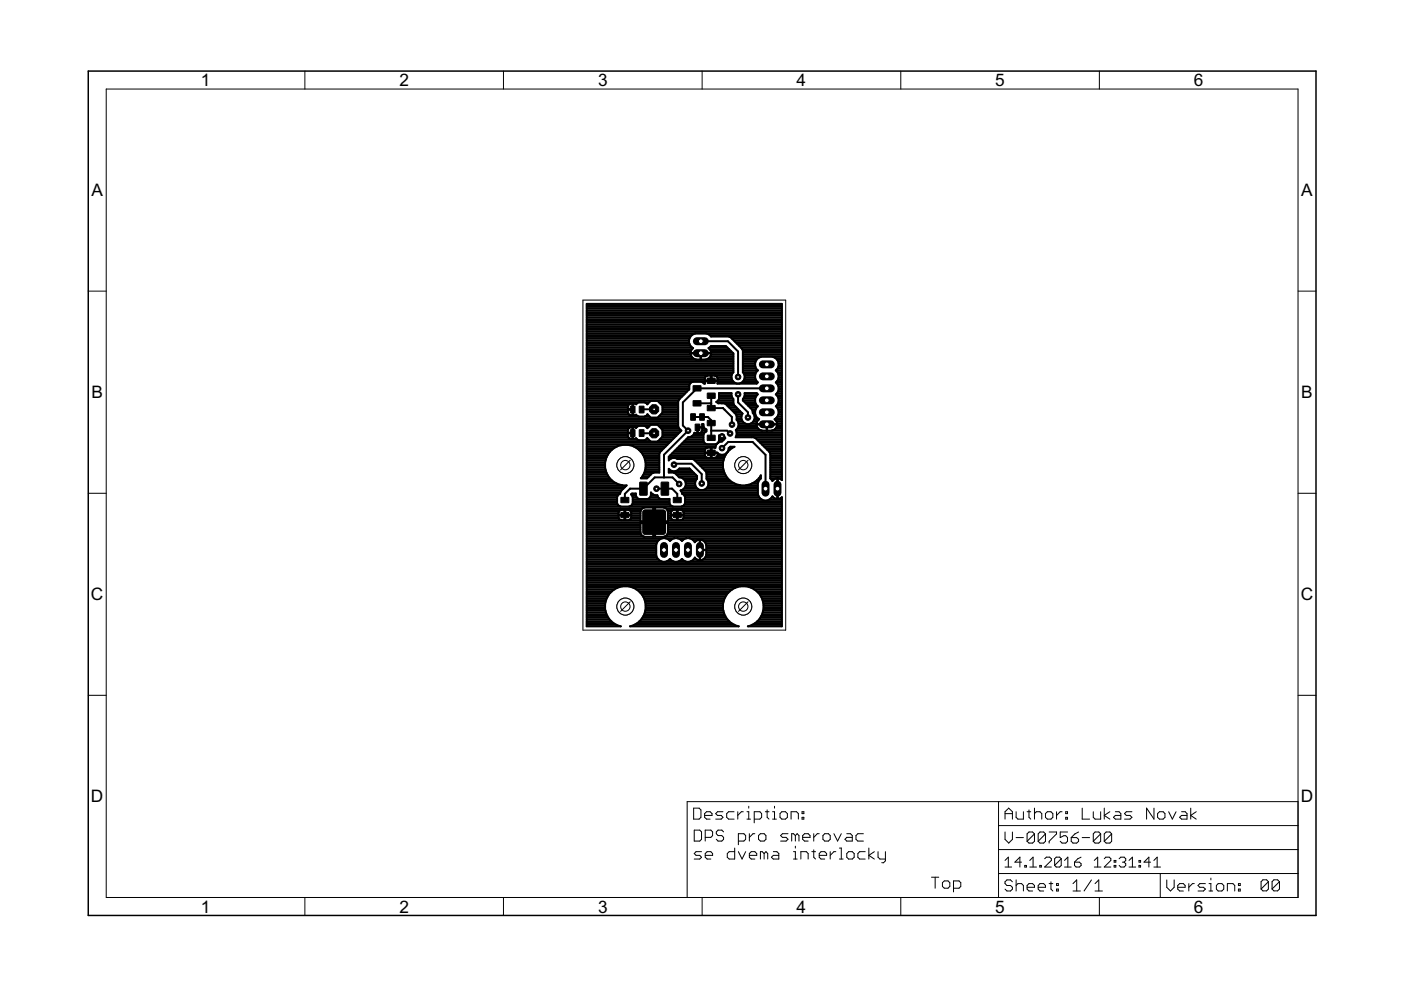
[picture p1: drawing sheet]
<svg xmlns="http://www.w3.org/2000/svg" width="297mm" height="210mm" viewBox="0 0 297 210" stroke-linecap="round" stroke-linejoin="round" font-family="sans-serif">
<defs><g id="words">
<g font-size="4.1">
<text x="42.6" y="18.3">1</text>
<text x="84.7" y="18.3">2</text>
<text x="126.8" y="18.3">3</text>
<text x="168.9" y="18.3">4</text>
<text x="211" y="18.3">5</text>
<text x="253.1" y="18.3">6</text>
<text x="19.4" y="41.6">A</text>
<text x="275.9" y="41.6">A</text>
<text x="19.4" y="84.4">B</text>
<text x="275.9" y="84.4">B</text>
<text x="19.3" y="127.3">C</text>
<text x="275.8" y="127.3">C</text>
<text x="19.3" y="170.1">D</text>
<text x="275.8" y="170.1">D</text>
<text x="42.6" y="193.5">1</text>
<text x="84.7" y="193.5">2</text>
<text x="126.8" y="193.5">3</text>
<text x="168.9" y="193.5">4</text>
<text x="211" y="193.5">5</text>
<text x="253.1" y="193.5">6</text>
</g>
</g></defs>
<g fill="#000" stroke="#000" stroke-width=".21">
<path d="M133.7 91.1h.9v1.4h-.9z" fill-rule="evenodd"/>
<path d="M133.7 86.1h.9v1.4h-.9z" fill-rule="evenodd"/>
<path d="M135.6 91.1h.9v1.4h-.9z" fill-rule="evenodd"/>
<path d="M135.6 86.1h.9v1.4h-.9z" fill-rule="evenodd"/>
<path d="M146.5 87.7h.9v1.4h-.9z" fill-rule="evenodd"/>
<path d="M147 85h1.6v1.1h-1.6z" fill-rule="evenodd"/>
<path d="M147 81.8h1.6v1.1h-1.6z" fill-rule="evenodd"/>
<path d="M147.4 89.9h1v1.4h-1z" fill-rule="evenodd"/>
<path d="M148.4 87.7h.9v1.4h-.9z" fill-rule="evenodd"/>
<path d="M150 95.5h1.6v1h-1.6z" fill-rule="evenodd"/>
<path d="M150 92.3h1.6v1.1h-1.6z" fill-rule="evenodd"/>
<path d="M150 89.2h1.6v1h-1.6z" fill-rule="evenodd"/>
<path d="M150 86h1.6v1.1h-1.6z" fill-rule="evenodd"/>
<path d="M150 80.2h1.6v1.1h-1.6z" fill-rule="evenodd"/>
<path d="M150 83.4h1.6v1h-1.6z" fill-rule="evenodd"/>
<path d="M131.7 108.7h1.6v1h-1.6z" fill-rule="evenodd"/>
<path d="M131.7 105.5h1.6v1.1h-1.6z" fill-rule="evenodd"/>
<path d="M135.7 102.3h1.5v2.7h-1.5z" fill-rule="evenodd"/>
<path d="M136.3 108.3l.5-.2h3.8l.4 .2 .1 4.5-.2 .4-4.1 .1-.5-.2z" fill-rule="evenodd"/>
<path d="M140.2 102.3h1.5v2.7h-1.5z" fill-rule="evenodd"/>
<path d="M142.8 108.7h1.6v1h-1.6z" fill-rule="evenodd"/>
<path d="M142.8 105.5h1.6v1.1h-1.6z" fill-rule="evenodd"/>
</g>
<g fill="none" stroke="#000" stroke-width=".42">
<path d="M124.4 79.7h25.5M124.4 79.3h30.8M124.4 78.9h31.1M124.4 78.5h31.1M124.4 78.2h31.1M124.4 77.8h31.1M124.4 77.4h31.1M124.4 77h31.1M124.4 76.7h31.1M124.4 76.3h31.1M124.4 75.9h22.5M124.4 75.5h22.2"/>
<path d="M124.4 75.2h22M124.4 74.8h22M124.4 74.4h22.1M124.4 74h22.3M124.4 73.7h22.3M124.4 73.3h22M124.4 72.9h21.8M124.4 72.6h21.7M124.4 72.2h21.7M124.4 71.8h21.8M124.4 71.4h21.9M124.4 71.1h22.3"/>
<path d="M124.4 70.7h41.4M124.4 70.3h41.4M124.4 69.9h41.4M124.4 69.6h41.4M124.4 69.2h41.4M124.4 68.8h41.4M124.4 68.4h41.4M124.4 68.1h41.4M124.4 67.7h41.4M124.4 67.3h41.4M124.4 66.9h41.4M124.4 66.6h41.4"/>
<path d="M124.4 66.2h41.4M124.4 65.8h41.4M124.4 65.4h41.4M124.4 65.1h41.4M124.4 64.7h41.4M146.4 74.8l.2-.6 .4-.4a1.66 1.66 0 0 1-.9-1.7 1.66 1.66 0 0 1 1.3-1.4h2.4l.6 .3 .3 .4h3.8l.4 .1 2.4 2.5 .2 .3v4.6M146.4 74.8h2.1v1.4h-.9l-.7-.3M146.9 75.9l-.4-.5-.1-.5h4.4l-.1 .5-.4 .5M148.5 75.9h.1M148.5 75.5h.1M148.5 75.2h.1M148.6 72.3h5.7l2.2 2.2v5.4"/>
<path d="M149.6 79.8l.4-.1h1.7l.4 .4v.5h-2.7l.1-.5zM150.3 75.9h5.2M150.4 73.7h3.8M150.5 71.1h15.3M150.5 74h4.1M150.6 75.5h4.9M150.7 74.4h4.3M150.7 79.7v1.1h-1.3l.1 .5-.8-.3h-1.8l-.4 .1-.4 .6v.8l-2.2 2.3-.1 .3v5.3l.7 .9-4.6 4.5-.1 .4v4h-1.2l-.4 .2-1 1M150.7 75.2h4.8M150.8 74.8l-.2-.6-.4-.4 .5-.4h3.2l1.6 1.5v4M150.8 74.8h-2.2v1.4h.9l.8-.3M150.8 74.8h4.5"/>
<path d="M151.7 79.7h3.4M154.7 71.4h11.1M155.2 71.8h10.6M155.5 78.9a1.42 1.42 0 0 0 0 2 1.42 1.42 0 0 0 2 0 1.42 1.42 0 0 0 0-2M155.6 72.2h10.2M155.9 72.6h9.9M156.3 72.9h9.5M156.7 73.3h9.1M157.1 73.7h8.7M157.4 74h8.4M157.5 78.9h2.8M157.5 78.5h3.2"/>
<path d="M157.5 78.2h2.8M157.5 77.8h2.7M157.5 77.4h2.6M157.5 77h2.6M157.5 76.7h2.7M157.5 76.3h2.9M157.5 75.9h3.3M157.5 75.5h8.3M157.5 75.2h8.3M157.5 74.8h8.3M157.5 74.4h8.3M157.8 79.3h2.4"/>
<path d="M157.9 79.7h2.2M160.7 78.5a1.65 1.65 0 0 1-.6-1.7 1.65 1.65 0 0 1 1.3-1.2h2.3a1.64 1.64 0 0 1 1.4 1.2 1.64 1.64 0 0 1-.6 1.7M160.7 78.5a1.64 1.64 0 0 0 0 2.6l-.3 .2h-8.3v-.5h-1.2v-1.1M164.4 75.9h1.4M164.5 78.5a1.6 1.6 0 0 1 0 2.6 1.6 1.6 0 0 1 0 2.5l.3 .3 .3 .7M164.5 78.5h1.3M164.8 76.3h1M164.8 78.9h1M164.8 78.2h1M165 76.7h.8M165 79.3h.8M165 77.8h.8"/>
<path d="M165.1 79.7h.7M165.1 77.4h.7M165.1 77h.7M124.4 94.3h17.1M124.4 85.3h13.3M124.4 88.3h10.9M124.4 99.9h4.1M124.4 99.5h4M124.4 99.1h3.9M124.4 98.8h3.9M124.4 98.4h3.9M124.4 98h3.9"/>
<path d="M124.4 97.6h4M124.4 97.3h4.1M124.4 96.9h4.2M124.4 96.5h4.4M124.4 96.1h4.7M124.4 95.8h4.9M124.4 95.4h5.3M124.4 95h5.8M124.4 94.7h6.5M124.4 93.9h17.5M124.4 93.5h13.5M124.4 93.2h10.7"/>
<path d="M124.4 92.8h8.8M124.4 92.4h8.7M124.4 92h8.7M124.4 91.7h8.7M124.4 91.3h8.7M124.4 90.9h8.8M124.4 90.5h10.6M124.4 90.1h13.5M124.4 89.8h19.4M124.4 89.4h19.4M124.4 89h19.4M124.4 88.7h19.4"/>
<path d="M124.4 87.9h9M124.4 87.5h8.7M124.4 87.2h8.7M124.4 86.4h8.7M124.4 86h8.7M124.4 85.7h9.1M124.4 84.9h19.5M124.4 84.5h19.8M124.4 84.2h20.1M124.4 83.8h20.5M124.4 83.4h20.9M124.4 83h21.2"/>
<path d="M124.4 82.7h21.6M124.4 82.3h21.7M124.4 81.9h21.7M124.4 81.5h21.8M124.4 81.2h22.1M124.4 80.8h26.3M124.4 80.4h25M124.4 80.1h25.1M132 94.3a4.3 4.3 0 0 0-3.4 6M133.2 94.3a4.3 4.3 0 0 1 3.4 6M133.2 86l.2-.3 .7-.1v2.4l-.8-.1M133.2 86l-.1 .8"/>
<path d="M133.2 90.9l.4-.3h.5v2.4h-.7l-.3-.5v-.6h1.1v1.1l.7-.1 .6 .4h1.1l.6-.4M133.3 87.9l-.2-.4v-.6h1.1v1.1l.7-.1M134.1 92.8h.1M134.1 92.4h.1M134.1 92h.1M134.1 91.7h.1M134.1 91.3h.1M134.1 90.9h.1M134.1 87.9h.1M134.1 87.5h.1M134.1 87.2h.1M134.1 86.4h.1"/>
<path d="M134.1 86h.1M134.1 85.7h.1M134.3 94.7h6.8M134.8 85.7h.1M134.9 90.7l-.7-.1v1.2h-1.1l.1-.9M134.9 90.7l.6-.4h1.1l.7 .5 .7-.7h1.4l1.1 1v1.5l-1.1 1h-1.4l-.8-.7M134.9 90.7h.1M134.9 87.9h.1M135 95h5.8M135.5 85.3l-.6 .4-.7-.1v1.2h-9.8M135.5 95.4h4.9M135.8 95.8h4.2"/>
<path d="M136 91.8l2.7 .1M136.1 96.1h3.7M136.4 96.5h3.4M136.6 96.9h3.2M136.6 85.3l.6 .4M136.7 99.9h3.1M136.7 97.3h3.1M136.7 88.3h1M136.8 97.6h3M136.8 99.5h3M136.9 99.1h2.9M136.9 98.8h2.9"/>
<path d="M136.9 98.4h2.9M136.9 98h2.9M137 93.2h.5M137.1 90.5h.4M137.2 85.7h.1M137.2 92.9h.1M137.2 85.7l.8-.7h1.4l1.1 1M137.2 87.9h.1M138.7 86.8h-2.7M139.5 90.1h4.3M139.5 93.5h2.8M139.7 88.3h4.1"/>
<path d="M139.7 85.3h4.1M139.9 90.5h3.9M139.9 93.2h2.7M140.1 87.9h3.7M140.1 85.7h3.7M140.3 90.9h3.8M140.3 92.8h2.7M140.4 87.5h3.4M140.4 86h3.4M140.5 86v1.5M140.5 86.8h3.3M140.5 87.5l-1.1 1h-1.4l-.7-.7-.7 .5h-1.1l-.6-.4"/>
<path d="M140.5 92.4h2.9M140.5 92h3.2M140.5 91.7h3.6M140.5 91.3h3.9M140.5 87.2h3.3M140.5 86.4h3.3M141.8 99.9h.8M141.8 99.5h.1M141.8 97.3h.4M141.8 96.9h7.8M142.1 96.5h7.3M142.5 96.1h6.9"/>
<path d="M142.9 95.8h6.5M142.9 98.5l.2-.2h3.5l2.2 2.2v2M143.2 99.9h3.5M143.2 95.4h6.3M143.6 97.3h9.9M143.6 95h6.1M143.9 99.5h2.5M144 94.7h7.7M144.4 94.3h7.5M144.7 93.9h4.7M145.1 93.5h4.1M145.5 93.2h3.6"/>
<path d="M145.8 92.8h3.3M146.8 92.4h2.3M146.9 88.4h3.2l.7 .7v3.7M147.1 92h2.1M147.3 97.6h6.1M147.7 98h5.6M147.8 85.5l3 .1M147.8 91.7h.1M147.8 91.3h.1M147.8 90.9h.1M148.1 98.4h5.2M148.5 98.8h4.8"/>
<path d="M148.7 91.7h.8M148.8 99.1h4.5M148.9 91.3l-.3 .5h-.7v-1.2h1v-.7h.2a.91 .91 0 0 0 .7 1.1v.5l-.5 .3-.2 .4 .2 1.6 .6 .4h1.8l.6-.4M148.9 91.3v-.6h-1.1v1.1h-.6a1.28 1.28 0 0 1-1.3 .9l-4.1 4.1v.8a1.38 1.38 0 0 1 1.8-.3h3.2l.4 .2 2.4 2.4 .2 .4M148.9 91.3h.9M148.9 90.9h.6M148.9 90.5h.3M148.9 90.1h.2M149.1 81.2h.3M149.2 99.5h4.2M149.4 96.5v-.4h2.7v.4M149.6 99.9h3.9"/>
<path d="M150.7 96.9h.2M150.7 96.5h.2M150.7 96.1h.2M150.7 95.8h.2M150.7 95.4h.2M150.7 95h.2M150.7 80.4h.2M150.7 80.1h.2M150.8 91.3h3.4l.6 .6M150.8 83.9v2.6h2.5M150.9 80.8h4.5M152 96.9h1.6"/>
<path d="M152 85.3h3.5M152 85.3l.3 .2h1.2l.4 .2M152.1 80.1h3M152.1 96.5h1.7M152.1 96.1h.1M152.1 81.2h3.7M152.1 80.4h3.1M152.2 93.9h.1M152.3 84.9h3.2M152.3 93.8l-.4 .4-.2 .8-.8-.1v2.2l.9-.1 .3-.5M152.4 93.5h.7M152.4 84.5l-.1 .4-.5 .3 .2 .1"/>
<path d="M152.4 84.5v-1.1h2.7v.5l.4 .7 .1 1.3 1.8 1.8a1.41 1.41 0 0 0 .3 1.9 1.41 1.41 0 0 0 1.9-.1 1.41 1.41 0 0 0 0-2l-.2-.7-1.9-1.9M152.4 92.3h1l.4 .6-.7 .7-.8 .2 .1-.3zM152.4 93.2h1.1M152.4 92.8h1.3M152.4 92.4h1.1M152.4 84.5h3M152.4 84.2h2.8M152.4 83.8h2.7M152.4 83.4h2.7M153.1 95l1.3-1.3h5.2l2.7 2.7v7.2M153.3 86.5h.1M153.3 86.5l1.9 1.9v1.6"/>
<path d="M153.9 85.7l.6 .6M153.9 85.7h.1M153.9 85.7h1.6M153.9 96.1h.2M154.2 86h1.6M154.3 95.8a1.42 1.42 0 0 1-2.3 .1h-2.6l.1-.7 .4-.2 .8-.1v2.2l-.9-.1-.4-.5M154.3 95.8h.1M154.5 95.4h.2M154.5 86.3l1.5 1.5 .2 .4v.8M154.5 86.3h.1M154.5 95l-.2 .8M154.5 95l.3-.3h.9a4.3 4.3 0 0 0-2.1 5.6"/>
<path d="M154.5 95h.7M154.6 86.4h1.6M155 86.8h1.5M155.2 90h.1M155.4 87.2h1.5M155.7 87.5h1.6M156 91.3h5.4M156.1 87.9h1.2M156.1 92.4h9.7M156.2 91.6v.6l-.2 .5h3.8l.3 .2 3.1 3 .1 .3v5.3l.5 .5 .5-.5 .5-.1 .1 2.2v-2.2l.9 .4v-37.4h-41.4v68.4h7.2a4.3 4.3 0 0 1-2.6-6.6 4.3 4.3 0 0 1 7.2 0 4.3 4.3 0 0 1-2.6 6.6h23a4.3 4.3 0 0 1-2.6-6.6 4.3 4.3 0 0 1 7.2 0 4.3 4.3 0 0 1-2.6 6.6h7.2v-27.4l-.9 .4v-2.1l-.1 2.1-.5-.1-.5-.5a1.64 1.64 0 0 1-1.7 .9 1.64 1.64 0 0 1-1.4-1.3v-2.4l.2-.6 .4-.3v-.7a4.3 4.3 0 0 1-4 2.1 4.3 4.3 0 0 1-3.7-2.6M156.2 89a1.37 1.37 0 0 1-.2 2.2l.2 .4M156.2 88.3h1"/>
<path d="M156.2 92h9.6M156.2 91.7h9.6M156.2 89h1.1M156.2 88.7h1M156.3 90.9h4.5M156.4 89.4h1.1M156.5 90.5h4M156.5 83.6v1.7l2.1 2.1v1.1M156.6 90.1h3.8M156.6 89.8h1.4M157.1 81.2h3.5M157.5 84.9h2.6"/>
<path d="M157.5 84.5h2.6M157.6 80.8h2.8M157.8 84.2h2.5M157.8 80.4h2.4M157.9 85.3h2.2M157.9 83.8h2.6M157.9 83.4h2.6M157.9 80.1h2.2M158.3 85.7h2M158.6 86h2M159 86.4h1.4M159.2 89.8h1.2"/>
<path d="M159.4 86.8h.8M159.6 87.2h.5M159.6 87.5h.5M159.7 89.4h.8M159.9 87.9h.3M159.9 89h.9M160 92.8h5.8M160 88.3h.3M160 88.7h.7M160.1 84.6l.2-.7 .4-.3-.3-.2h-2.5v.5l-.4 1M160.1 84.6v.6l.2 .6 .4 .3a1.64 1.64 0 0 0 .3 2.8l-.5 .6-.1 .4h2.1v1.4h-.9a1.33 1.33 0 0 1-1.2-1.3h4.4a1.37 1.37 0 0 1-1.1 1.3M160.4 93.2h5.4"/>
<path d="M160.8 93.5h5M161.2 93.9h4.6M161.6 94.3h4.2M161.9 94.7h3.9M162.3 95h3.5M162.5 91.3h.1M162.5 90.9h.1M162.5 90.5h.1M162.5 90.1h.1M162.6 82.3h-14.8l-3 3v4.9l1.1 1.1-5.1 5.1v4.8M162.7 95.4h3.1M163.1 95.8h2.7"/>
<path d="M163.3 96.1h2.5M163.3 99.9h2.5M163.3 99.5h2.5M163.3 99.1h2.5M163.3 98.8h2.5M163.3 98.4h2.5M163.3 98h2.5M163.3 97.6h2.5M163.3 97.3h2.5M163.3 96.9h2.5M163.3 96.5h2.5M163.7 91.3h2.1"/>
<path d="M164.4 90.9h1.4M164.4 89h1.4M164.5 88.7h1.3M164.6 81.2h1.2M164.6 86h1.2M164.7 90.5h1.1M164.7 89.4h1.1M164.7 83.8h1.1M164.7 83.4h1.1M164.7 86.4h1.1M164.8 90.1h1M164.8 89.8h1"/>
<path d="M164.8 80.8h1M164.8 88.3h1M164.9 81.5h.9M164.9 85.7h.9M164.9 84.2h.9M164.9 83h.9M165 86.8h.8M165 80.4h.8M165 87.9h.8M165 85.3h.8M165 81.9h.8M165.1 84.5h.7"/>
<path d="M165.1 84.6v.6l-.6 .9a1.63 1.63 0 0 1-.3 2.8l.5 .6 .1 .4h-2.2v1.4h1.1M165.1 87.5h.7M165.1 87.2h.7M165.1 84.9h.7M165.1 82.7h.7M165.1 82.3h.7M165.1 80.1h.7M124.4 101.4h4.9M124.4 107.4h41.4M124.4 108.1h7.2M124.4 114.1h41.4M124.4 119.7h41.4"/>
<path d="M124.4 119.4h41.4M124.4 119h15.8M124.4 118.6h15.2M124.4 118.2h14.9M124.4 117.9h14.8M124.4 117.5h14.7M124.4 117.1h14.7M124.4 116.8h14.7M124.4 116.4h14.7M124.4 116h14.7M124.4 115.6h14.7M124.4 115.3h14.8"/>
<path d="M124.4 114.9h15M124.4 114.5h15.3M124.4 113.7h12M124.4 113.4h11.6M124.4 113h11.4M124.4 112.6h11.4M124.4 112.2h11.4M124.4 111.9h11.4M124.4 111.5h11.4M124.4 111.1h11.4M124.4 110.8h14.1M124.4 110.4h11.4"/>
<path d="M124.4 110h6.9M124.4 109.6h6.7M124.4 109.3h8M124.4 108.9h6.7M124.4 108.5h6.8M124.4 107.8h11.8M124.4 107h6.6M124.4 106.6h6.4M124.4 106.3h6.4M124.4 105.9h6.4M124.4 105.5h6.4M124.4 105.1h6.5"/>
<path d="M124.4 104.8h6.9M124.4 104.4h7.1M124.4 104h7.4M124.4 103.6h7.7M124.4 103.3h8.1M124.4 102.9h7.5M124.4 102.5h6.3M124.4 102.2h5.7M124.4 101.8h5.3M124.4 101h4.6M124.4 100.6h4.4M124.4 100.3h4.2"/>
<path d="M128.6 100.3a4.2 4.2 0 0 0 4.3 2.6l-1.3 1.2-.1 .6-.5 .4-.2 .3v1.3M130.8 106.7l.2 .3M131 107l.6 .4M131.4 108.3l.3-.2h1.7l.4 .4v.6h-2.7v-.4zM132.4 108.1v2.2h-.8l-.4-.4-.1-.6h2.7v.6l-.4 .4h-.8v-2.2M132.4 110h.2M132.4 109.6h.2M132.4 108.9h.2M132.4 108.5h.2M132.6 109.3h3.2M133.3 108.1h2.6M133.7 110h2.1"/>
<path d="M133.8 108.5h2M133.8 109.6h2M133.8 108.9h2M133.9 104.8h.9M134 107h8.1M134 107l-.6 .4M134 105.1h.9M134.2 106.7l-.2 .3M134.2 106.7v-1.3l-.4-.6 .2-.2h.8a.98 .98 0 0 0 .8 1.2l2-.1 .4-.6v-.7l.4 .4 1 .2a.92 .92 0 0 0 .7 .8h1.8v.9M134.2 106.6h7.7M134.2 106.3h7.7M134.2 105.9h7.7"/>
<path d="M134.2 105.5h.9M135.8 108.5v2h5.8v-2M135.9 108.1l.2-.3 .6-.2h1.8v6.2h-1.8l-.7-.3-.2-.6v-2h5.8v2l-.2 .6-.3 .2-2.2 .1v-6.2h1.8l.4 .1 .4 .4M135.9 108.1l-.1 .4M136.2 101h1.4M136.4 100.6h1.6M136.6 100.3l-.7 1.1h1.3M136.6 100.3h1.9M137.8 105.5h1.8M138 105.1h1.4M138 104.8h.4M138.5 108.1h.4"/>
<path d="M138.5 113.7h.4M138.5 113.4h.4M138.5 113h.4M138.5 112.6h.4M138.5 112.2h.4M138.5 111.9h.4M138.5 111.5h.4M138.5 111.1h.4M138.5 110.4h.4M138.5 110h.4M138.5 109.6h.4M138.5 109.3h.4"/>
<path d="M138.5 108.9h.4M138.5 108.5h.4M138.5 107.8h.4M138.9 110.8h26.9M139.2 103.6h3.3l1.1 1.1v1.3M140.5 114.1l-.7 .3-.4 .4-.3 .6v2.4a1.66 1.66 0 0 0 1.3 1.3 1.66 1.66 0 0 0 1.6-.6 1.6 1.6 0 0 0 2.6 0 1.62 1.62 0 0 0 2.7-.3M140.9 113.7h24.9M141.1 114.1l.6 .3 .3 .3 1-.6M141.1 107.8h24.7M141.4 119h1.3M141.4 113.4h24.4M141.5 108.1h1.2"/>
<path d="M141.5 108.1l.1 .4M141.6 113h24.2M141.6 112.6h24.2M141.6 112.2h24.2M141.6 111.9h24.2M141.6 111.5h24.2M141.6 111.1h24.2M141.6 110.4h24.2M141.6 110h.7M141.6 109.6h.6M141.6 109.3h1.9M141.6 108.9h.6"/>
<path d="M141.6 108.5h.7M141.8 114.5h.5M141.9 106.7l.2 .3 .6 .4M141.9 118.6h.3M142.5 108.3l.3-.2h1.7l.4 .5v.5h-2.7l.1-.5zM142.9 100.3h4.2M143.4 100.6h4.1M143.5 108.1v2.2h-.8l-.4-.4-.1-.6h2.7v.5l-.4 .5h-.8v-2.2M143.5 110h.2M143.5 109.6h.2M143.5 108.9h.2M143.5 108.5h.2"/>
<path d="M143.6 114.1l.7 .3 .3 .3 .9-.6M143.7 109.3h22.1M143.8 101h4M143.9 119h1.4M144 102.6l-1.4-1.4h-3.8l-2.4 2.4h-2.8l-1.1 1.1v1.3M144.3 104h16.4M144.4 114.5h.4M144.4 108.1h21.4M144.5 118.6h.2M144.5 104.4h16.2M144.7 101.4h3.1M144.8 104.8h15.9"/>
<path d="M144.8 110h21M144.9 108.5h20.9M144.9 109.6h20.9M144.9 108.9h20.9M144.9 103.6h3M145.1 107l-.6 .4M145.1 107h20.7M145.1 101.8h2.5M145.1 105.1h15.7M145.2 106.7l-.1 .3M145.2 106.6h20.6M145.2 106.3h20.6"/>
<path d="M145.2 105.9h16.3M145.2 105.5h15.8M145.2 103.3h2.4M145.3 102.2h2.1M145.4 102.9l-.2 .5-.4 .4-.5 .2 .3 .7 .5 .4 .1 .3v1.3M145.4 102.9h2M145.4 102.5h2M146.2 114.1l.6 .3 .5 .6 .6-.5 .5-.1v2.2h1.4v-.9M146.4 119h19.4M146.9 114.5h1M147 118.6h.7M147.3 114.9h.1"/>
<path d="M147.3 118.2h.1M148.4 118.6h.1M148.4 118.2h.1M148.4 117.9h.1M148.4 117.5h.1M148.4 117.1h.1M148.4 116.8h.1M148.4 116.4h.1M148.4 116h.1M148.4 115.6h.1M148.4 115.3h.1M148.4 114.9h.1"/>
<path d="M148.4 114.5h.1M148.9 114.5h16.9M148.9 114.5l-.5-.1v4.4a1.37 1.37 0 0 0 1.4-1.2v-1h-1.4v2.2l-.5-.1-.6-.5M148.9 114.5l.7 .8M149.1 118.6h16.7M149.4 114.9h16.4M149.5 118.2h16.3M149.6 115.3l.2 .4M149.6 115.3h16.2M149.6 103.6h11.1M149.7 117.9h16.1M149.7 115.6h16.1"/>
<path d="M149.8 117.5h16M149.8 117.1h16M149.8 116.8h16M149.8 116.4h16M149.8 116h16M149.8 100.3h3.8M149.8 100.3v1.2a1.41 1.41 0 0 1 0 2 1.41 1.41 0 0 1-2 0 1.41 1.41 0 0 1 0-2v-.6l-1.6-1.6h-2.1a1.4 1.4 0 0 1-2.3 .1v.8h1l.4 .2 .8 .8a1.38 1.38 0 0 1 1.4 1.7M149.8 101.4h4.5M149.8 101h4.2M149.8 100.6h4M150 103.3h10.7M150 101.8h4.7"/>
<path d="M150.2 102.9h6.7M150.2 102.2h4.9M150.2 102.5h5.5M158.2 102.9h2.5M159.4 102.5h1.3M160.1 102.2h.7M160.5 101.8h.5M160.9 101.4h.4M161.2 101h.1M163.2 105.9h2.6M163.3 101.4h2.5M163.3 101h2.5"/>
<path d="M163.3 100.6h2.5M163.3 100.3h2.5M163.6 105.5h.4M163.6 101.8h.4M164.8 105.5h.1M164.8 105.1h.1M164.8 104.8h.1M164.8 104.4h.1M164.8 104h.1M164.8 103.3h.1M164.8 102.9h.1M164.8 102.5h.1"/>
<path d="M164.8 102.2h.1M164.8 101.8h.1M165.7 105.5h.1M124.4 132.5h6.3M124.4 132.1h5.6M124.4 131.7h5.2M124.4 131.4h4.9M124.4 131h4.6M124.4 130.6h4.4M124.4 130.2h4.2M124.4 129.9h4.1M124.4 129.5h4"/>
<path d="M124.4 129.1h3.9M124.4 128.7h3.9M124.4 128.4h3.9M124.4 128h3.9M124.4 127.6h4M124.4 127.2h4.1M124.4 126.9h4.2M124.4 126.5h4.4M124.4 126.1h4.7M124.4 125.7h5M124.4 125.4h5.4M124.4 125h5.9"/>
<path d="M124.4 124.6h6.5M124.4 124.2h41.4M124.4 123.9h41.4M124.4 123.5h41.4M124.4 123.1h41.4M124.4 122.7h41.4M124.4 122.4h41.4M124.4 122h41.4M124.4 121.6h41.4M124.4 121.2h41.4M124.4 120.9h41.4M124.4 120.5h41.4"/>
<path d="M124.4 120.1h41.4M134.3 124.6h21.6M134.5 132.5h21.2M134.9 125h20.3M135.1 132.1h19.9M135.4 125.4h19.3M135.6 131.7h19M135.8 125.7h18.6M135.9 131.4h18.4M136.1 126.1h18M136.2 131h17.8M136.3 126.5h17.5"/>
<path d="M136.4 130.6h17.4M136.5 126.9h17.1M136.6 130.2h17M136.7 127.2h16.8M136.7 129.9h16.8M136.8 127.6h16.6M136.8 129.5h16.6M136.9 129.1h16.4M136.9 128.7h16.4M136.9 128.4h16.4M136.9 128h16.4M159.3 124.6h6.5"/>
<path d="M159.5 132.5h6.3M159.9 125h5.9M160.1 132.1h5.7M160.4 125.4h5.4M160.5 131.7h5.3M160.8 125.7h5M160.9 131.4h4.9M161.1 126.1h4.7M161.2 131h4.6M161.3 126.5h4.5M161.4 130.6h4.4M161.5 126.9h4.3"/>
<path d="M161.6 130.2h4.2M161.7 127.2h4.1M161.7 129.9h4.1M161.8 127.6h4M161.8 129.5h4M161.9 129.1h3.9M161.9 128.7h3.9M161.9 128.4h3.9M161.9 128h3.9"/>
</g>
<circle cx="138.7" cy="86.8" r="1.05" fill="#000" stroke="#000" stroke-width=".21"/>
<circle cx="138.7" cy="86.8" r=".3" fill="#fff" stroke="#000" stroke-width=".21"/>
<circle cx="138.7" cy="91.9" r="1.05" fill="#000" stroke="#000" stroke-width=".21"/>
<circle cx="138.7" cy="91.9" r=".3" fill="#fff" stroke="#000" stroke-width=".21"/>
<path d="M161.7 90h1.7" fill="none" stroke="#000" stroke-width="1.7"/>
<circle cx="162.6" cy="90" r=".51" fill="#fff" stroke="#000" stroke-width=".21"/>
<path d="M161.7 87.4h1.7" fill="none" stroke="#000" stroke-width="1.7"/>
<circle cx="162.6" cy="87.4" r=".51" fill="#fff" stroke="#000" stroke-width=".21"/>
<path d="M161.7 84.9h1.7" fill="none" stroke="#000" stroke-width="1.7"/>
<circle cx="162.6" cy="84.9" r=".51" fill="#fff" stroke="#000" stroke-width=".21"/>
<path d="M161.7 82.3h1.7" fill="none" stroke="#000" stroke-width="1.7"/>
<circle cx="162.6" cy="82.3" r=".51" fill="#fff" stroke="#000" stroke-width=".21"/>
<path d="M161.7 79.8h1.7" fill="none" stroke="#000" stroke-width="1.7"/>
<circle cx="162.6" cy="79.8" r=".51" fill="#fff" stroke="#000" stroke-width=".21"/>
<path d="M161.7 77.3h1.7" fill="none" stroke="#000" stroke-width="1.7"/>
<circle cx="162.6" cy="77.3" r=".51" fill="#fff" stroke="#000" stroke-width=".21"/>
<path d="M140.8 115.8v1.7" fill="none" stroke="#000" stroke-width="1.7"/>
<circle cx="140.8" cy="116.6" r=".51" fill="#fff" stroke="#000" stroke-width=".21"/>
<path d="M143.3 115.8v1.7" fill="none" stroke="#000" stroke-width="1.7"/>
<circle cx="143.3" cy="116.6" r=".51" fill="#fff" stroke="#000" stroke-width=".21"/>
<path d="M145.9 115.8v1.7" fill="none" stroke="#000" stroke-width="1.7"/>
<circle cx="145.9" cy="116.6" r=".51" fill="#fff" stroke="#000" stroke-width=".21"/>
<path d="M148.4 115.8v1.7" fill="none" stroke="#000" stroke-width="1.7"/>
<circle cx="148.4" cy="116.6" r=".51" fill="#fff" stroke="#000" stroke-width=".21"/>
<path d="M147.7 72.3h1.7" fill="none" stroke="#000" stroke-width="1.7"/>
<circle cx="148.6" cy="72.3" r=".51" fill="#fff" stroke="#000" stroke-width=".21"/>
<path d="M147.7 74.9h1.7" fill="none" stroke="#000" stroke-width="1.7"/>
<circle cx="148.6" cy="74.9" r=".51" fill="#fff" stroke="#000" stroke-width=".21"/>
<path d="M162.3 102.8v1.7" fill="none" stroke="#000" stroke-width="1.7"/>
<circle cx="162.3" cy="103.6" r=".51" fill="#fff" stroke="#000" stroke-width=".21"/>
<path d="M164.8 102.8v1.7" fill="none" stroke="#000" stroke-width="1.7"/>
<circle cx="164.8" cy="103.6" r=".51" fill="#fff" stroke="#000" stroke-width=".21"/>
<circle cx="153.1" cy="92.5" r=".59" fill="#000" stroke="#000" stroke-width=".21"/>
<circle cx="153.1" cy="92.5" r=".3" fill="#fff" stroke="#000" stroke-width=".21"/>
<circle cx="142.9" cy="98.5" r=".59" fill="#000" stroke="#000" stroke-width=".21"/>
<circle cx="142.9" cy="98.5" r=".3" fill="#fff" stroke="#000" stroke-width=".21"/>
<circle cx="148.8" cy="102.5" r=".59" fill="#000" stroke="#000" stroke-width=".21"/>
<circle cx="148.8" cy="102.5" r=".3" fill="#fff" stroke="#000" stroke-width=".21"/>
<circle cx="145.9" cy="91.3" r=".59" fill="#000" stroke="#000" stroke-width=".21"/>
<circle cx="145.9" cy="91.3" r=".3" fill="#fff" stroke="#000" stroke-width=".21"/>
<circle cx="144" cy="102.6" r=".59" fill="#000" stroke="#000" stroke-width=".21"/>
<circle cx="144" cy="102.6" r=".3" fill="#fff" stroke="#000" stroke-width=".21"/>
<circle cx="154.8" cy="91.9" r=".59" fill="#000" stroke="#000" stroke-width=".21"/>
<circle cx="154.8" cy="91.9" r=".3" fill="#fff" stroke="#000" stroke-width=".21"/>
<circle cx="139.2" cy="103.6" r=".59" fill="#000" stroke="#000" stroke-width=".21"/>
<circle cx="139.2" cy="103.6" r=".3" fill="#fff" stroke="#000" stroke-width=".21"/>
<circle cx="155.2" cy="90" r=".59" fill="#000" stroke="#000" stroke-width=".21"/>
<circle cx="155.2" cy="90" r=".3" fill="#fff" stroke="#000" stroke-width=".21"/>
<circle cx="158.6" cy="88.5" r=".59" fill="#000" stroke="#000" stroke-width=".21"/>
<circle cx="158.6" cy="88.5" r=".3" fill="#fff" stroke="#000" stroke-width=".21"/>
<circle cx="156.5" cy="83.6" r=".59" fill="#000" stroke="#000" stroke-width=".21"/>
<circle cx="156.5" cy="83.6" r=".3" fill="#fff" stroke="#000" stroke-width=".21"/>
<circle cx="156.5" cy="79.9" r=".59" fill="#000" stroke="#000" stroke-width=".21"/>
<circle cx="156.5" cy="79.9" r=".3" fill="#fff" stroke="#000" stroke-width=".21"/>
<circle cx="153.1" cy="95" r=".59" fill="#000" stroke="#000" stroke-width=".21"/>
<circle cx="153.1" cy="95" r=".3" fill="#fff" stroke="#000" stroke-width=".21"/>
<g fill="none" stroke="#000" stroke-width=".21">
<path d="M123.6 63.6h43v70h-43z"/>
<circle cx="132.6" cy="128.6" r="1.8"/>
</g>
<circle cx="132.6" cy="128.6" r="1.8" fill="#fff" stroke="#000" stroke-width=".21"/>
<circle cx="157.6" cy="128.6" r="1.8" fill="none" stroke="#000" stroke-width=".21"/>
<circle cx="157.6" cy="128.6" r="1.8" fill="#fff" stroke="#000" stroke-width=".21"/>
<circle cx="132.6" cy="98.6" r="1.8" fill="none" stroke="#000" stroke-width=".21"/>
<circle cx="132.6" cy="98.6" r="1.8" fill="#fff" stroke="#000" stroke-width=".21"/>
<circle cx="157.6" cy="98.6" r="1.8" fill="none" stroke="#000" stroke-width=".21"/>
<circle cx="157.6" cy="98.6" r="1.8" fill="#fff" stroke="#000" stroke-width=".21"/>
<g fill="none" stroke="#000" stroke-width=".21">
<path d="M22.5 18.9h252.7v171.4h-252.7zM64.6 15.1v3.8M106.7 15.1v3.8M148.9 15.1v3.8M191 15.1v3.8M233.1 15.1v3.8M18.7 61.7h3.8M275.2 61.7h3.8M133.6 97.6l-2 2M158.6 97.6l-2 2M18.7 104.6h3.8M275.2 104.6h3.8"/>
<path d="M133.6 127.6l-2 2M158.6 127.6l-2 2M18.7 147.4h3.8M275.2 147.4h3.8M147.1 171.3h1.1l.4 .4v1.6l-.4 .4h-1.1zM147.2 176h1.2l.3 .4v1.5l-.3 .4h-1.2zM149.4 172.9h1.6v-.4l-.4-.4h-.8l-.4 .4v.8l.4 .4h.8M149.5 177.5h1.2l.4-.3v-.8l-.4-.4h-1.2v2.3M153.3 172.1h-1.2l-.4 .4 .4 .4h.8l.4 .4-.4 .4h-1.2M153.4 176.4l-.4-.4h-.7l-.4 .4v.4l.4 .4h.7l.4 .3v.4l-.4 .4h-.7l-.4-.4M155.6 172.1h-1.1l-.4 .4v.8l.4 .4h1.1M155.8 179.8v2.3h-1.2l-.4-.3v-.8l.4-.4h1.2"/>
<path d="M156.4 172.1v1.6M156.5 178.3h1.2l.4-.4v-.7l-.4-.4h-1.2v2.3M157.6 172.1h-.4l-.8 .8M158.4 173.7h.7M158.4 172.1h.3v1.6M158.7 170.9v.4M158.9 176.8v1.5M159.9 173.7h1.2l.4-.4v-.8l-.4-.4h-1.2v2.4M160 176.8h-.3l-.8 .7M160.8 177.2l.4-.4h.8l.4 .4v.7l-.4 .4h-.8l-.4-.4zM162.3 172.1h.7M162.6 171.7v1.6l.4 .4"/>
<path d="M163.8 173.7h.8M163.8 172.1h.4v1.6M164.2 170.9v.4M165.8 172.1h.7l.4 .4v.8l-.4 .4h-.7l-.4-.4v-.8zM167.1 176.8h-1.2l-.4 .4 .4 .3h.8l.4 .4-.4 .4h-1.2M167.7 173.7v-1.6h1.2l.4 .4v1.2M168.6 177.2l-.4-.4h-.3v1.5M168.6 177.2v1.1M168.6 179.4v.4M168.6 177.2l.4-.4 .4 .4v1.1M170.1 173.3h.3v.4h-.3zM170.1 172.1h.3v.4h-.3z"/>
<path d="M170.2 177.5h1.5v-.3l-.4-.4h-.7l-.4 .4v.7l.4 .4h.7M172.5 176.8v1.5M173.7 176.8h-.4l-.8 .7M174.9 176.8h.7l.4 .4v.7l-.4 .4h-.7l-.4-.4v-.7zM176.8 176.8l.8 1.5 .8-1.5M178 179.8h.4v2.3M179.5 176.8h.8l.4 .4v1.1h-1.2l-.3-.4 .3-.4h1.2M183 176.8h-1.1l-.4 .4v.7l.4 .4h1.1M184.2 179.8v2.3M211.7 170v20.3M211.7 175h63.5M213.1 173.7v-1.6l.8-.8 .8 .8v1.6"/>
<path d="M213.1 176.4v1.6l.8 .8 .8-.8v-1.6M213.1 172.5h1.6M215.4 177.6h1.6M215.4 172.1v1.2l.4 .4h1.2v-1.6M217.8 172.1h.7M218.2 171.7v1.6l.3 .4M219.3 176.8l-.4-.4h-.7l-.4 .4v1.6M219.3 171.3v2.4M219.3 176.8v1.6l-.4 .4h-.7l-.4-.4M219.3 176.8l-1.5 1.6M219.3 172.5l.4-.4h.8l.4 .4v1.2M221.7 176.8l-.4-.4h-.8l-.4 .4v1.6"/>
<path d="M221.7 176.8v1.6l-.4 .4h-.8l-.4-.4M221.7 176.8l-1.6 1.6M222.1 172.1h.7l.4 .4v.8l-.4 .4h-.7l-.4-.4v-.8zM222.4 176.4h1.6v.4l-1.6 1.6v.4M224 172.1v1.6M225.2 172.1h-.4l-.8 .8M226 172.1h.3v.4h-.3zM226 173.3h.3v.4h-.3zM226.3 176.4h-1.5v1.2l.8-.4h.4l.3 .4v.8l-.3 .4h-.8l-.4-.4M227.1 177.6h1.2l.4 .4v.4l-.4 .4h-.8l-.4-.4zM228.7 176.4l-.8 .4-.8 .8M229.4 177.6h1.6"/>
<path d="M229.4 171.3v2.4h1.6M231.8 172.1v1.2l.4 .4h1.2v-1.6M233.4 176.8l-.4-.4h-.8l-.4 .4v1.6M233.4 176.8v1.6l-.4 .4h-.8l-.4-.4M233.4 176.8l-1.6 1.6M234.1 171.3v2.4M235.3 172.1l-1.2 .8 1.2 .8M235.7 176.8l-.4-.4h-.8l-.4 .4v1.6M235.7 176.8v1.6l-.4 .4h-.8l-.4-.4M235.7 176.8l-1.6 1.6M236.5 172.1h.8l.3 .4v1.2h-1.1l-.4-.4 .4-.4h1.1M240 172.1h-1.2l-.4 .4 .4 .4h.8l.4 .4-.4 .4h-1.2"/>
<path d="M244.7 171.3v2.4l-1.6-2.4v2.4M245.4 172.5l.4-.4h.8l.4 .4v.8l-.4 .4h-.8l-.4-.4zM247.8 172.1l.8 1.6 .7-1.6M250.5 172.1h.8l.4 .4v1.2h-1.2l-.4-.4 .4-.4h1.2M252.5 171.3v2.4M253.6 172.1l-1.1 .8 1.1 .8M275.2 170h-129.5v20.3M64.6 190.3v3.8M106.7 190.3v3.8M148.7 180.6h-1.1l-.4 .4 .4 .4h.8l.3 .4-.3 .3h-1.2M148.9 190.3v3.8M149.5 181.4h1.6v-.4l-.4-.4h-.8l-.4 .4v.8l.4 .3h.8"/>
<path d="M156.5 180.6l.8 1.5 .8-1.5M158.9 181.4h1.5v-.4l-.4-.4h-.7l-.4 .4v.8l.4 .3h.7M162 181l-.4-.4h-.4v1.5M162 181v1.1M162 181l.4-.4 .4 .4v1.1M164 180.6h.7l.4 .4v1.1h-1.1l-.4-.3 .4-.4h1.1M168.2 180.6h.4v1.5M168.2 182.1h.8M169.8 182.1v-1.5h1.2l.3 .4v1.1M172.1 180.6h.8M172.5 180.2v1.6l.4 .3M173.7 181.4h1.6v-.4l-.4-.4h-.8l-.4 .4v.8l.4 .3h.8"/>
<path d="M176 180.6v1.5M177.2 180.6h-.4l-.8 .8M178 182.1h.8M179.9 180.6h.8l.4 .4v.8l-.4 .3h-.8l-.4-.3v-.8zM183.4 180.6h-1.1l-.4 .4v.8l.4 .3h1.1M185.4 180.6l-1.2 .8 1.2 .7M186.2 180.6v1.2l.4 .3h1.1M187.7 180.6v1.9l-.4 .4h-.4M191 190.3v3.8M197.5 186h1.5M198.3 186v2.3M199.8 187.2l.4-.4h.8l.4 .4v.7l-.4 .4h-.8l-.4-.4z"/>
<path d="M202.2 188.3h1.1l.4-.4v-.7l-.4-.4h-1.1v2.3M211.7 185.2h63.5M211.7 180.1h63.5M213.1 182.4l.7-.7v2.1M213.1 183.8h1.4M214.7 187l-.5-.4h-.7l-.4 .4v.3l.4 .4h.7l.5 .4v.4l-.5 .4h-.7l-.4-.4M215.4 186.6v2.3M215.4 187.7l.4-.4h.8l.4 .4v1.2M216.6 182.8h-1.4l1-1.1v2.1M217.3 183.5h.3v.3h-.3zM217.8 188.1h1.5v-.4l-.4-.4h-.7l-.4 .4v.8l.4 .4h.7M218.3 182.4l.7-.7v2.1"/>
<path d="M218.3 183.8h1.5M220.1 188.1h1.6v-.4l-.4-.4h-.8l-.4 .4v.8l.4 .4h.8M220.5 183.5h.3v.3h-.3zM221.5 182.1l.3-.4h.7l.4 .4v.3l-1.4 1.4h1.4M222.4 187.3h.8M222.8 187v1.5l.4 .4M224 188.5h.4v.4h-.4zM224 187.3h.4v.4h-.4zM225 182.1v1.4l-.3 .3h-.8l-.3-.3M225 182.1l-.3-.4h-.8l-.3 .4v1.4M225 182.1l-1.4 1.4M225.7 183.8h1.4"/>
<path d="M225.7 182.4l.7-.7v2.1M227.5 188.9h1.6M227.5 187.3l.8-.7v2.3M227.8 182.8h1.1l.3 .3v.4l-.3 .3h-.7l-.4-.3zM229.2 181.7l-.7 .4-.7 .7M231.4 186.6l-1.6 2.3M232 183.8h1.4M232 182.4l.7-.7v2.1M232.2 188.9h1.5M232.2 187.3l.8-.7v2.3M233.1 190.3v3.8M234.1 182.1l.4-.4h.7l.3 .4v.3l-1.4 1.4h1.4"/>
<path d="M236.2 183.5h.4v.3h-.4zM236.2 182.4h.4v.4h-.4zM237.3 182.1l.3-.4h.7l.4 .4v.3l-.4 .4M238 182.8h.3M238.3 182.8l.4 .3v.4l-.4 .3h-.7l-.3-.3M239.4 183.8h1.4M239.4 182.4l.7-.7v2.1M241.5 183.5h.3v.3h-.3zM241.5 182.4h.3v.4h-.3zM243.9 182.8h-1.4l1.1-1.1v2.1M244.6 183.8h1.4M244.6 182.4l.7-.7v2.1"/>
<path d="M246 185.2v5.1M247.4 186.6v1.5l.8 .8 .7-.8v-1.5M249.7 188.1h1.6v-.4l-.4-.4h-.8l-.4 .4v.8l.4 .4h.8M252.1 187.3v1.6M253.2 187.3h-.4l-.7 .8M255.6 187.3h-1.2l-.4 .4 .4 .4h.8l.4 .4-.4 .4h-1.2M256.3 188.9h.8M256.3 187.3h.4v1.6M256.7 186.2v.4M258.3 187.3h.8l.4 .4v.8l-.4 .4h-.8l-.4-.4v-.8zM260.2 188.9v-1.6h1.2l.4 .4v1.2M262.6 188.5h.4v.4h-.4z"/>
<path d="M262.6 187.3h.4v.4h-.4zM268.9 186.9l-.4-.4h-.7l-.4 .4v1.6M268.9 186.9v1.6l-.4 .4h-.7l-.4-.4M268.9 186.9l-1.5 1.6M271.3 186.9l-.4-.4h-.8l-.4 .4v1.6M271.3 186.9v1.6l-.4 .4h-.8l-.4-.4M271.3 186.9l-1.6 1.6"/>
<circle cx="132.6" cy="98.6" r=".99"/>
<circle cx="157.6" cy="98.6" r=".99"/>
<circle cx="132.6" cy="128.6" r=".99"/>
<circle cx="157.6" cy="128.6" r=".99"/>
</g>
<path d="M18.7 15.1h260.3v179h-260.3z" fill="none" stroke="#000" stroke-width=".32"/>
<use href="#words"/>
</svg>
